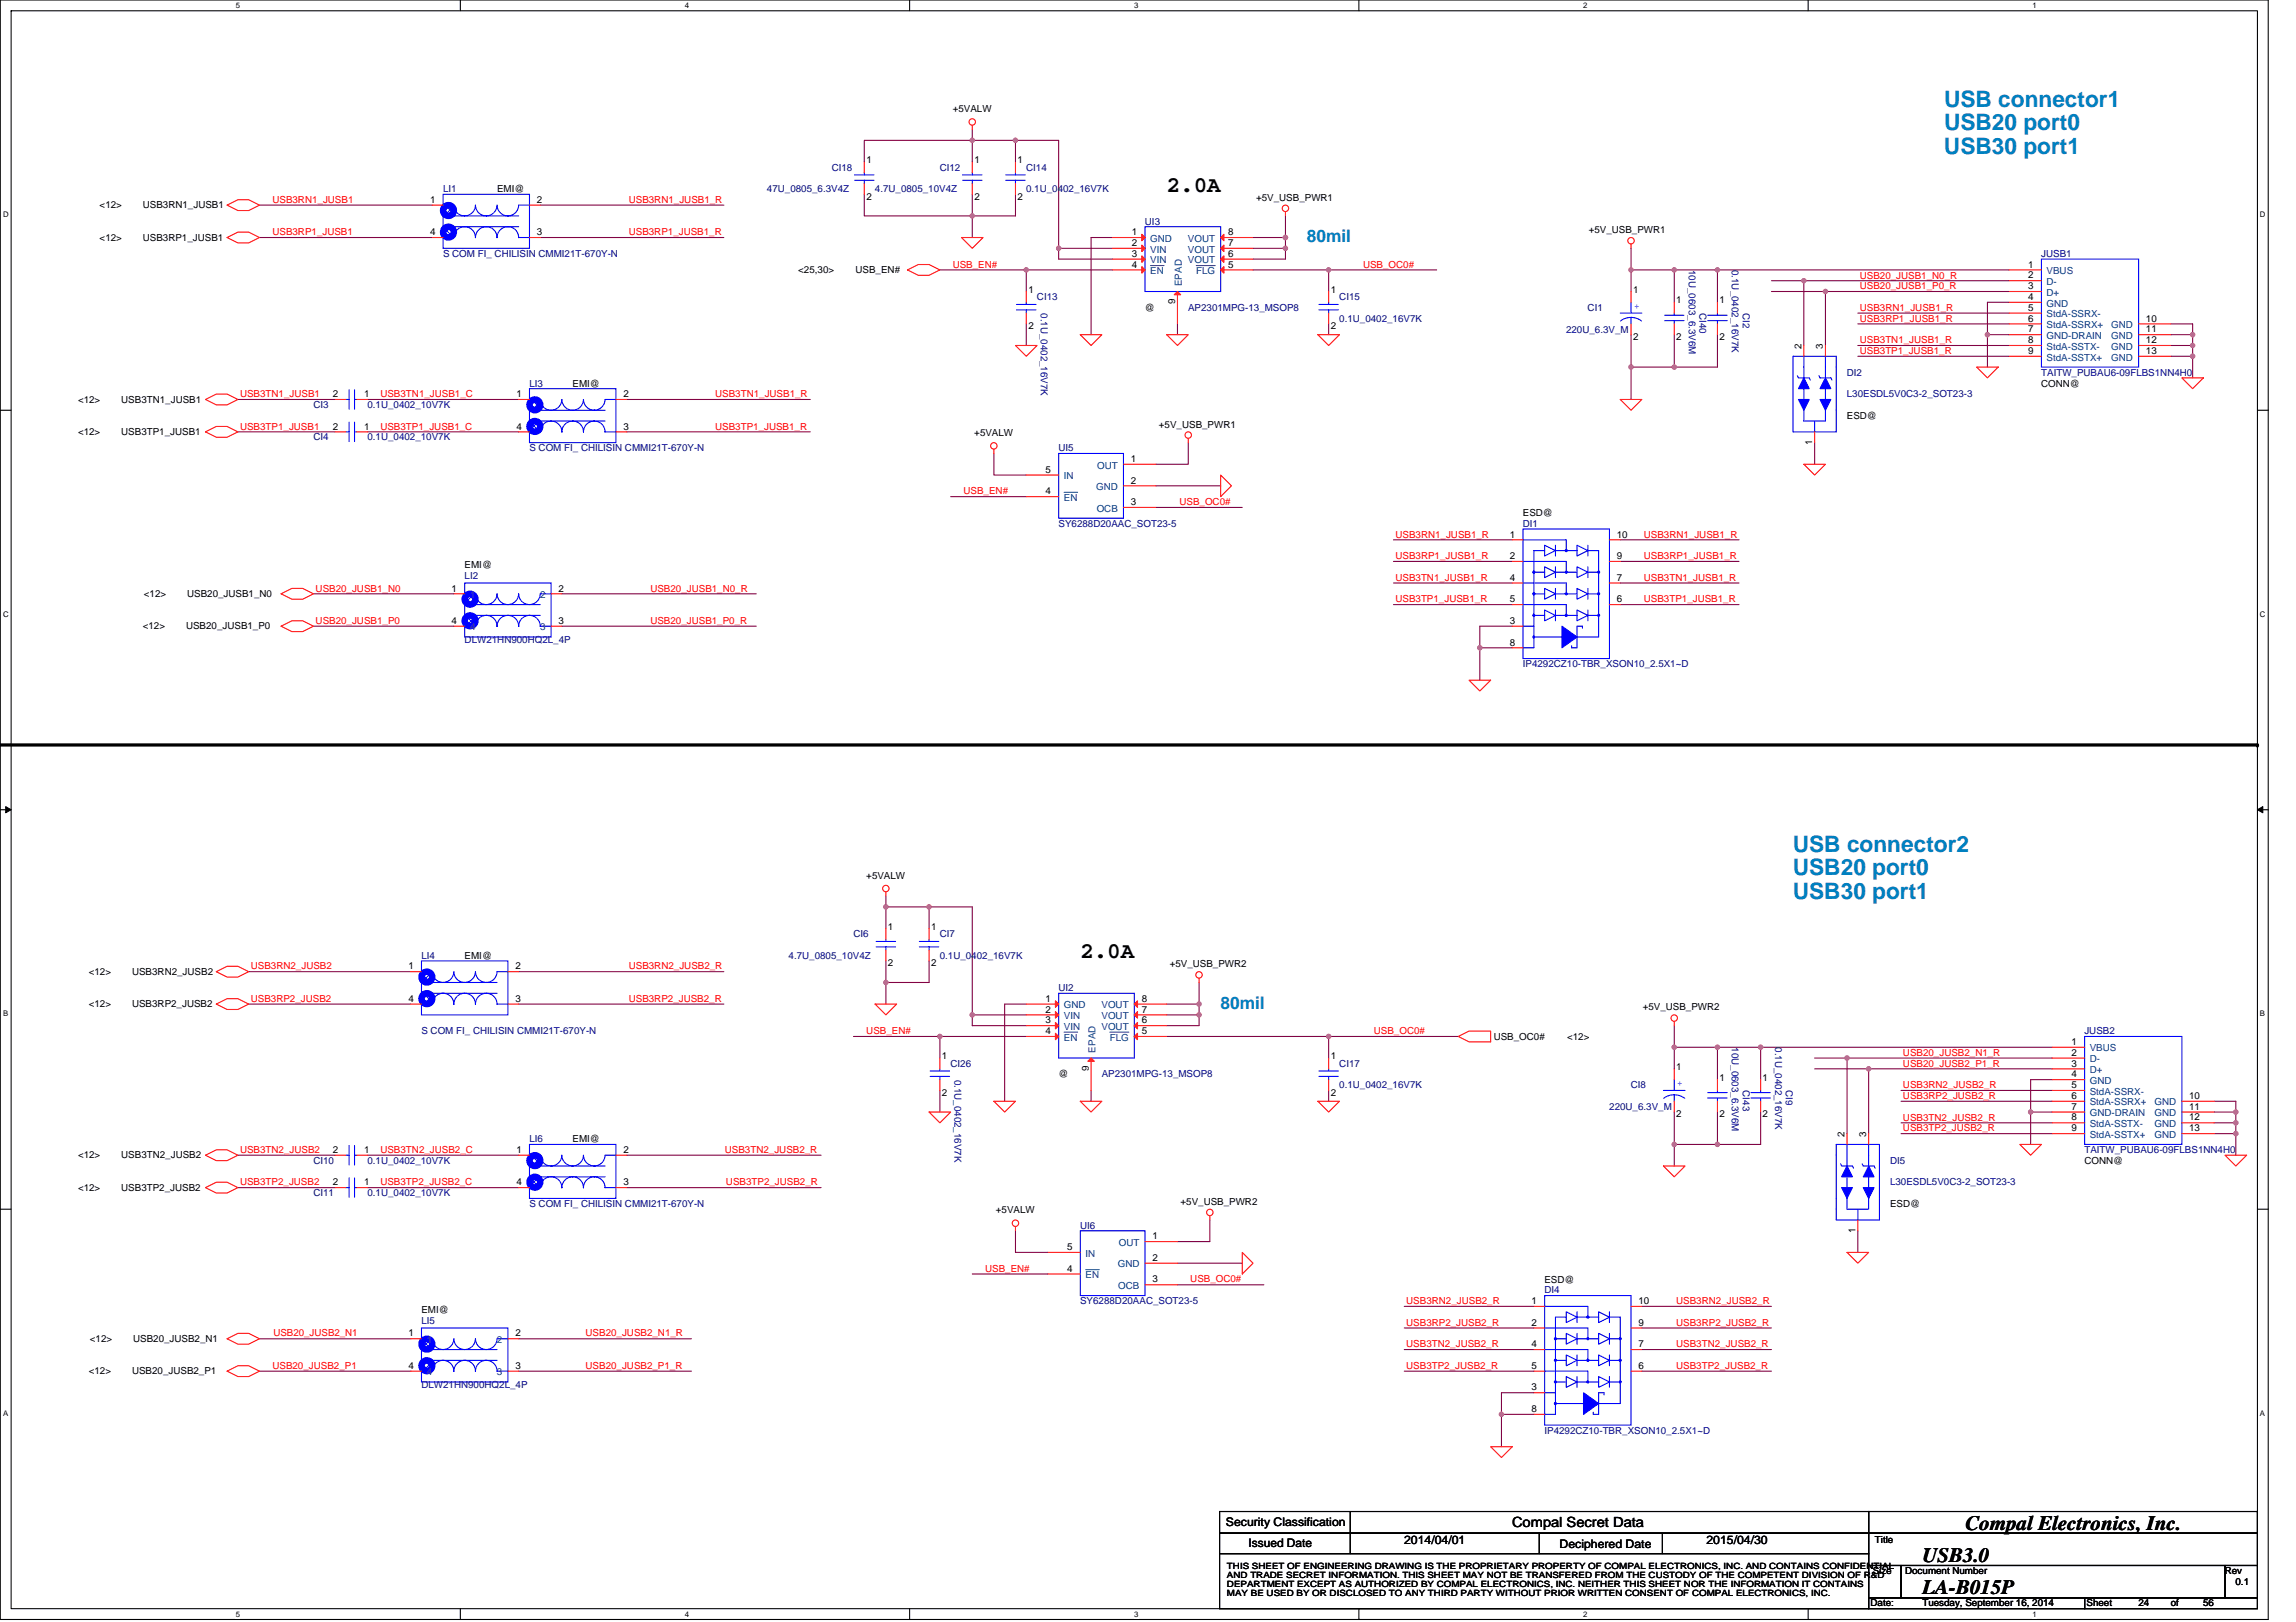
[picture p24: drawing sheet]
<svg xmlns="http://www.w3.org/2000/svg" width="297mm" height="210mm" viewBox="0 0 297 210" stroke-linecap="round" stroke-linejoin="round" font-family="sans-serif">
<defs><g id="words">
<g font-size="2.9" fill="#0080c0">
<text x="251.5" y="13.8">USB connector1</text>
<text x="251.5" y="16.9">USB20 port0</text>
<text x="251.5" y="19.9">USB30 port1</text>
<text x="231.9" y="110.2">USB connector2</text>
<text x="231.9" y="113.3">USB20 port0</text>
<text x="231.9" y="116.3">USB30 port1</text>
</g>
<g font-size="2.9">
<text x="150.9" y="24.8">2.0A</text>
<text x="139.7" y="124">2.0A</text>
</g>
<g font-size="2.7">
<text x="254.3" y="197.9">Compal Electronics, Inc.</text>
<text x="248.7" y="202.1">USB3.0</text>
<text x="248.7" y="206.3">LA-B015P</text>
</g>
<g font-size="2.2" fill="#0080c0">
<text x="169.1" y="31.4">80mil</text>
<text x="157.9" y="130.5">80mil</text>
</g>
<text font-size="1.8" x="195.6" y="197.6">Compal Secret Data</text>
<g font-size="1.5">
<text x="158.6" y="197.5">Security Classification</text>
<text x="161.5" y="200.2">Issued Date</text>
<text x="181.6" y="199.8">2014/04/01</text>
<text x="201.8" y="200.3">Deciphered Date</text>
<text x="220.8" y="199.8">2015/04/30</text>
</g>
<g font-size="1.3">
<text x="123.3" y="14.5">+5VALW</text>
<text x="112.1" y="21.1">1</text>
<text x="126.1" y="21.1">1</text>
<text x="131.6" y="21.1">1</text>
<text x="12.9" y="27">&lt;12&gt;</text>
<text x="18.5" y="27">USB3RN1_JUSB1</text>
<text x="55.6" y="26.3">1</text>
<text x="64.3" y="24.9">EMI@</text>
<text x="69.5" y="26.3">2</text>
<text x="112.1" y="25.9">2</text>
<text x="126.1" y="25.9">2</text>
<text x="131.6" y="25.9">2</text>
<text x="162.5" y="26">+5V_USB_PWR1</text>
<text x="12.9" y="31.2">&lt;12&gt;</text>
<text x="18.5" y="31.2">USB3RP1_JUSB1</text>
<text x="55.6" y="30.4">4</text>
<text x="69.5" y="30.4">3</text>
<text x="103.3" y="35.4">&lt;25,30&gt;</text>
<text x="110.7" y="35.4">USB_EN#</text>
<text x="146.4" y="33.2">3</text>
<text x="146.4" y="30.4">1</text>
<text x="146.4" y="31.8">2</text>
<text x="146.4" y="34.6">4</text>
<text x="158.9" y="34.6">5</text>
<text x="158.9" y="33.2">6</text>
<text x="158.9" y="31.8">7</text>
<text x="158.9" y="30.4">8</text>
<text x="205.5" y="30.2">+5V_USB_PWR1</text>
<text x="262.4" y="34.6">1</text>
<text x="133" y="37.9">1</text>
<text x="148.1" y="40.2">@</text>
<text x="152" y="39.4" transform="rotate(-90 152 39.4)">9</text>
<text x="172.2" y="37.9">1</text>
<text x="211.3" y="37.9">1</text>
<text x="216.9" y="39.3">1</text>
<text x="222.4" y="39.3">1</text>
<text x="262.4" y="36">2</text>
<text x="262.4" y="37.4">3</text>
<text x="262.4" y="38.8">4</text>
<text x="262.4" y="40.2">5</text>
<text x="262.4" y="41.6">6</text>
<text x="277.6" y="41.6">10</text>
<text x="133" y="42.6">2</text>
<text x="172.2" y="42.6">2</text>
<text x="211.3" y="44">2</text>
<text x="216.9" y="44">2</text>
<text x="222.4" y="44">2</text>
<text x="233.1" y="45.1" transform="rotate(-90 233.1 45.1)">2</text>
<text x="235.8" y="45.1" transform="rotate(-90 235.8 45.1)">3</text>
<text x="262.4" y="43">7</text>
<text x="262.4" y="44.4">8</text>
<text x="262.4" y="45.8">9</text>
<text x="277.6" y="43">11</text>
<text x="277.6" y="44.4">12</text>
<text x="277.6" y="45.8">13</text>
<text x="10.1" y="52.1">&lt;12&gt;</text>
<text x="15.7" y="52.1">USB3TN1_JUSB1</text>
<text x="43.1" y="51.4">2</text>
<text x="47.1" y="51.4">1</text>
<text x="66.8" y="51.4">1</text>
<text x="74.1" y="50">EMI@</text>
<text x="80.6" y="51.4">2</text>
<text x="264.1" y="50">CONN@</text>
<text x="10.1" y="56.3">&lt;12&gt;</text>
<text x="15.7" y="56.3">USB3TP1_JUSB1</text>
<text x="43.1" y="55.6">2</text>
<text x="47.1" y="55.6">1</text>
<text x="66.8" y="55.6">4</text>
<text x="80.6" y="55.6">3</text>
<text x="126" y="56.4">+5VALW</text>
<text x="146.3" y="59.8">1</text>
<text x="149.9" y="55.3">+5V_USB_PWR1</text>
<text x="234.4" y="57.6" transform="rotate(-90 234.4 57.6)">1</text>
<text x="238.9" y="54.2">ESD@</text>
<text x="135.3" y="61.2">5</text>
<text x="135.3" y="64">4</text>
<text x="146.3" y="62.6">2</text>
<text x="146.3" y="65.4">3</text>
<text x="195.3" y="69.6">1</text>
<text x="197" y="66.8">ESD@</text>
<text x="209.2" y="69.6">10</text>
<text x="18.6" y="77.3">&lt;12&gt;</text>
<text x="24.2" y="77.3">USB20_JUSB1_N0</text>
<text x="58.4" y="76.5">1</text>
<text x="60.1" y="73.5">EMI@</text>
<text x="72.3" y="76.5">2</text>
<text x="195.3" y="75.2">4</text>
<text x="195.3" y="77.9">5</text>
<text x="195.3" y="72.4">2</text>
<text x="209.2" y="77.9">6</text>
<text x="209.2" y="75.2">7</text>
<text x="209.2" y="72.4">9</text>
<text x="18.5" y="81.5">&lt;12&gt;</text>
<text x="24.1" y="81.5">USB20_JUSB1_P0</text>
<text x="58.4" y="80.7">4</text>
<text x="72.3" y="80.7">3</text>
<text x="195.3" y="80.7">3</text>
<text x="195.3" y="83.5">8</text>
<text x="112.1" y="113.7">+5VALW</text>
<text x="52.8" y="125.4">1</text>
<text x="60.1" y="124.1">EMI@</text>
<text x="66.7" y="125.4">2</text>
<text x="114.9" y="120.3">1</text>
<text x="114.9" y="125">2</text>
<text x="120.5" y="120.3">1</text>
<text x="120.5" y="125">2</text>
<text x="151.3" y="125.2">+5V_USB_PWR2</text>
<text x="11.5" y="126.2">&lt;12&gt;</text>
<text x="11.5" y="130.3">&lt;12&gt;</text>
<text x="17.1" y="126.2">USB3RN2_JUSB2</text>
<text x="17.1" y="130.3">USB3RP2_JUSB2</text>
<text x="52.8" y="129.6">4</text>
<text x="66.7" y="129.6">3</text>
<text x="135.3" y="129.6">1</text>
<text x="135.3" y="131">2</text>
<text x="147.7" y="131">7</text>
<text x="147.7" y="129.6">8</text>
<text x="212.5" y="130.8">+5V_USB_PWR2</text>
<text x="121.9" y="137.1">1</text>
<text x="135.3" y="132.4">3</text>
<text x="135.3" y="133.8">4</text>
<text x="147.7" y="133.8">5</text>
<text x="147.7" y="132.4">6</text>
<text x="172.2" y="137.1">1</text>
<text x="193.2" y="134.5">USB_OC0#</text>
<text x="202.7" y="134.5">&lt;12&gt;</text>
<text x="268" y="135.2">1</text>
<text x="268" y="136.6">2</text>
<text x="121.9" y="141.8">2</text>
<text x="136.9" y="139.4">@</text>
<text x="140.8" y="138.6" transform="rotate(-90 140.8 138.6)">9</text>
<text x="172.2" y="141.8">2</text>
<text x="216.9" y="138.4">1</text>
<text x="222.4" y="139.8">1</text>
<text x="228" y="139.8">1</text>
<text x="268" y="138">3</text>
<text x="268" y="139.4">4</text>
<text x="268" y="140.8">5</text>
<text x="268" y="142.2">6</text>
<text x="268" y="143.6">7</text>
<text x="283.2" y="142.2">10</text>
<text x="283.2" y="143.6">11</text>
<text x="10.1" y="149.9">&lt;12&gt;</text>
<text x="15.7" y="149.9">USB3TN2_JUSB2</text>
<text x="43.1" y="149.2">2</text>
<text x="47.1" y="149.2">1</text>
<text x="66.8" y="149.2">1</text>
<text x="74.1" y="147.8">EMI@</text>
<text x="80.6" y="149.2">2</text>
<text x="216.9" y="144.6">2</text>
<text x="222.4" y="144.6">2</text>
<text x="228" y="144.6">2</text>
<text x="238.6" y="147.1" transform="rotate(-90 238.6 147.1)">2</text>
<text x="241.4" y="147.1" transform="rotate(-90 241.4 147.1)">3</text>
<text x="268" y="145">8</text>
<text x="268" y="146.4">9</text>
<text x="283.2" y="145">12</text>
<text x="283.2" y="146.4">13</text>
<text x="10.1" y="154.1">&lt;12&gt;</text>
<text x="15.7" y="154.1">USB3TP2_JUSB2</text>
<text x="43.1" y="153.4">2</text>
<text x="47.1" y="153.4">1</text>
<text x="66.8" y="153.4">4</text>
<text x="80.6" y="153.4">3</text>
<text x="152.7" y="155.9">+5V_USB_PWR2</text>
<text x="269.7" y="150.6">CONN@</text>
<text x="128.8" y="157">+5VALW</text>
<text x="138.1" y="161.8">5</text>
<text x="149.1" y="160.4">1</text>
<text x="240" y="159.5" transform="rotate(-90 240 159.5)">1</text>
<text x="244.5" y="156.2">ESD@</text>
<text x="138.1" y="164.6">4</text>
<text x="149.1" y="163.2">2</text>
<text x="149.1" y="166">3</text>
<text x="199.8" y="166">ESD@</text>
<text x="11.6" y="173.7">&lt;12&gt;</text>
<text x="17.2" y="173.7">USB20_JUSB2_N1</text>
<text x="52.8" y="172.9">1</text>
<text x="54.5" y="169.9">EMI@</text>
<text x="66.7" y="172.9">2</text>
<text x="198.1" y="168.8">1</text>
<text x="198.1" y="171.5">2</text>
<text x="212" y="168.8">10</text>
<text x="212" y="171.5">9</text>
<text x="11.5" y="177.8">&lt;12&gt;</text>
<text x="17.1" y="177.8">USB20_JUSB2_P1</text>
<text x="52.8" y="177.1">4</text>
<text x="66.7" y="177.1">3</text>
<text x="198.1" y="174.3">4</text>
<text x="198.1" y="177.1">5</text>
<text x="198.1" y="179.9">3</text>
<text x="212" y="177.1">6</text>
<text x="212" y="174.3">7</text>
<text x="198.1" y="182.7">8</text>
<text x="242.3" y="203.7">Size</text>
<text x="242.6" y="199.6">Title</text>
<text x="246.5" y="203.7">Document Number</text>
<text x="287.8" y="203.7">Rev</text>
<text x="242" y="207.9">Date:</text>
<text x="248.7" y="207.9">Tuesday, September 16, 2014</text>
<text x="269.9" y="207.9">Sheet</text>
<text x="276.6" y="207.9">24</text>
<text x="280.8" y="207.9">of</text>
<text x="285" y="207.9">56</text>
<text x="289.2" y="205.1">0.1</text>
</g>
<g font-size="1.3" fill="#000080">
<text x="107.6" y="22.1">CI18</text>
<text x="121.6" y="22.1">CI12</text>
<text x="132.8" y="22.1">CI14</text>
<text x="57.3" y="24.9">LI1</text>
<text x="99.2" y="24.9">47U_0805_6.3V4Z</text>
<text x="113.2" y="24.9">4.7U_0805_10V4Z</text>
<text x="132.8" y="24.9">0.1U_0402_16V7K</text>
<text x="148.1" y="29.1">UI3</text>
<text x="57.3" y="33.3">S COM FI_ CHILISIN CMMI21T-670Y-N</text>
<text x="218.5" y="34.9" transform="rotate(90 218.5 34.9)">10U_0603_6.3V6M</text>
<text x="224.1" y="34.9" transform="rotate(90 224.1 34.9)">0.1U_0402_16V7K</text>
<text x="264.1" y="33.3">JUSB1</text>
<text x="134.2" y="38.8">CI13</text>
<text x="134.7" y="40.5" transform="rotate(90 134.7 40.5)">0.1U_0402_16V7K</text>
<text x="153.7" y="40.2">AP2301MPG-13_MSOP8</text>
<text x="173.3" y="38.8">CI15</text>
<text x="173.3" y="41.6">0.1U_0402_16V7K</text>
<text x="205.4" y="40.2">CI1</text>
<text x="219.9" y="40.5" transform="rotate(90 219.9 40.5)">CI40</text>
<text x="225.5" y="40.5" transform="rotate(90 225.5 40.5)">CI2</text>
<text x="202.6" y="43">220U_6.3V_M</text>
<text x="40.6" y="52.8">CI3</text>
<text x="47.5" y="52.8">0.1U_0402_10V7K</text>
<text x="68.5" y="50">LI3</text>
<text x="238.9" y="48.6">DI2</text>
<text x="238.9" y="51.4">L30ESDL5V0C3-2_SOT23-3</text>
<text x="264.1" y="48.6">TAITW_PUBAU6-09FLBS1NN4H0</text>
<text x="40.6" y="57">CI4</text>
<text x="47.5" y="57">0.1U_0402_10V7K</text>
<text x="68.5" y="58.4">S COM FI_ CHILISIN CMMI21T-670Y-N</text>
<text x="136.9" y="58.4">UI5</text>
<text x="136.9" y="68.2">SY6288D20AAC_SOT23-5</text>
<text x="197" y="68.2">DI1</text>
<text x="60.1" y="74.9">LI2</text>
<text x="60.1" y="83.3">DLW21HN900HQ2L_4P</text>
<text x="197" y="86.3">IP4292CZ10-TBR_XSON10_2.5X1~D</text>
<text x="54.5" y="124.1">LI4</text>
<text x="102" y="124.1">4.7U_0805_10V4Z</text>
<text x="110.4" y="121.3">CI6</text>
<text x="121.6" y="121.3">CI7</text>
<text x="121.6" y="124.1">0.1U_0402_16V7K</text>
<text x="136.9" y="128.3">UI2</text>
<text x="54.5" y="133.8">S COM FI_ CHILISIN CMMI21T-670Y-N</text>
<text x="224.1" y="135.5" transform="rotate(90 224.1 135.5)">10U_0603_6.3V6M</text>
<text x="229.7" y="135.5" transform="rotate(90 229.7 135.5)">0.1U_0402_16V7K</text>
<text x="269.7" y="133.8">JUSB2</text>
<text x="123" y="138">CI26</text>
<text x="123.5" y="139.7" transform="rotate(90 123.5 139.7)">0.1U_0402_16V7K</text>
<text x="142.5" y="139.4">AP2301MPG-13_MSOP8</text>
<text x="173.3" y="138">CI17</text>
<text x="173.3" y="140.8">0.1U_0402_16V7K</text>
<text x="208.2" y="143.6">220U_6.3V_M</text>
<text x="211" y="140.8">CI8</text>
<text x="225.5" y="141.1" transform="rotate(90 225.5 141.1)">CI43</text>
<text x="231.1" y="141.1" transform="rotate(90 231.1 141.1)">CI9</text>
<text x="68.5" y="147.8">LI6</text>
<text x="269.7" y="149.2">TAITW_PUBAU6-09FLBS1NN4H0</text>
<text x="40.6" y="154.8">CI11</text>
<text x="40.6" y="150.6">CI10</text>
<text x="47.5" y="154.8">0.1U_0402_10V7K</text>
<text x="47.5" y="150.6">0.1U_0402_10V7K</text>
<text x="244.5" y="150.6">DI5</text>
<text x="244.5" y="153.4">L30ESDL5V0C3-2_SOT23-3</text>
<text x="68.5" y="156.2">S COM FI_ CHILISIN CMMI21T-670Y-N</text>
<text x="139.7" y="159">UI6</text>
<text x="199.8" y="167.4">DI4</text>
<text x="54.5" y="171.3">LI5</text>
<text x="139.7" y="168.8">SY6288D20AAC_SOT23-5</text>
<text x="54.5" y="179.7">DLW21HN900HQ2L_4P</text>
<text x="199.8" y="185.5">IP4292CZ10-TBR_XSON10_2.5X1~D</text>
</g>
<g font-size="1.3" fill="#f00">
<text x="35.2" y="26.3">USB3RN1_JUSB1</text>
<text x="81.3" y="26.3">USB3RN1_JUSB1_R</text>
<text x="35.2" y="30.5">USB3RP1_JUSB1</text>
<text x="81.3" y="30.5">USB3RP1_JUSB1_R</text>
<text x="123.3" y="34.6">USB_EN#</text>
<text x="176.3" y="34.6">USB_OC0#</text>
<text x="240.6" y="37.4">USB20_JUSB1_P0_R</text>
<text x="240.6" y="36">USB20_JUSB1_N0_R</text>
<text x="240.6" y="40.2">USB3RN1_JUSB1_R</text>
<text x="240.6" y="41.6">USB3RP1_JUSB1_R</text>
<text x="240.6" y="44.4">USB3TN1_JUSB1_R</text>
<text x="240.6" y="45.8">USB3TP1_JUSB1_R</text>
<text x="31.1" y="51.4">USB3TN1_JUSB1</text>
<text x="49.2" y="51.4">USB3TN1_JUSB1_C</text>
<text x="92.5" y="51.4">USB3TN1_JUSB1_R</text>
<text x="31.1" y="55.6">USB3TP1_JUSB1</text>
<text x="49.2" y="55.6">USB3TP1_JUSB1_C</text>
<text x="92.5" y="55.6">USB3TP1_JUSB1_R</text>
<text x="124.7" y="64">USB_EN#</text>
<text x="152.6" y="65.4">USB_OC0#</text>
<text x="180.5" y="69.6">USB3RN1_JUSB1_R</text>
<text x="212.7" y="69.6">USB3RN1_JUSB1_R</text>
<text x="40.8" y="76.6">USB20_JUSB1_N0</text>
<text x="84.1" y="76.6">USB20_JUSB1_N0_R</text>
<text x="180.5" y="75.2">USB3TN1_JUSB1_R</text>
<text x="180.5" y="78">USB3TP1_JUSB1_R</text>
<text x="180.5" y="72.4">USB3RP1_JUSB1_R</text>
<text x="212.7" y="78">USB3TP1_JUSB1_R</text>
<text x="212.7" y="72.4">USB3RP1_JUSB1_R</text>
<text x="212.7" y="75.2">USB3TN1_JUSB1_R</text>
<text x="40.8" y="80.7">USB20_JUSB1_P0</text>
<text x="84.1" y="80.7">USB20_JUSB1_P0_R</text>
<text x="32.4" y="125.5">USB3RN2_JUSB2</text>
<text x="81.3" y="125.5">USB3RN2_JUSB2_R</text>
<text x="32.4" y="129.6">USB3RP2_JUSB2</text>
<text x="81.3" y="129.6">USB3RP2_JUSB2_R</text>
<text x="112.1" y="133.8">USB_EN#</text>
<text x="177.7" y="133.8">USB_OC0#</text>
<text x="246.2" y="136.6">USB20_JUSB2_N1_R</text>
<text x="246.2" y="142.2">USB3RP2_JUSB2_R</text>
<text x="246.2" y="140.8">USB3RN2_JUSB2_R</text>
<text x="246.2" y="138">USB20_JUSB2_P1_R</text>
<text x="31.1" y="149.2">USB3TN2_JUSB2</text>
<text x="49.2" y="149.2">USB3TN2_JUSB2_C</text>
<text x="93.8" y="149.2">USB3TN2_JUSB2_R</text>
<text x="246.2" y="145">USB3TN2_JUSB2_R</text>
<text x="246.2" y="146.4">USB3TP2_JUSB2_R</text>
<text x="31.1" y="153.4">USB3TP2_JUSB2</text>
<text x="49.2" y="153.4">USB3TP2_JUSB2_C</text>
<text x="93.9" y="153.4">USB3TP2_JUSB2_R</text>
<text x="127.4" y="164.6">USB_EN#</text>
<text x="154" y="166">USB_OC0#</text>
<text x="35.4" y="172.9">USB20_JUSB2_N1</text>
<text x="75.8" y="172.9">USB20_JUSB2_N1_R</text>
<text x="181.9" y="171.6">USB3RP2_JUSB2_R</text>
<text x="181.9" y="168.8">USB3RN2_JUSB2_R</text>
<text x="216.9" y="171.6">USB3RP2_JUSB2_R</text>
<text x="216.9" y="168.8">USB3RN2_JUSB2_R</text>
<text x="35.2" y="177.1">USB20_JUSB2_P1</text>
<text x="75.8" y="177.1">USB20_JUSB2_P1_R</text>
<text x="181.9" y="177.1">USB3TP2_JUSB2_R</text>
<text x="181.9" y="174.3">USB3TN2_JUSB2_R</text>
<text x="216.9" y="177.1">USB3TP2_JUSB2_R</text>
<text x="216.9" y="174.3">USB3TN2_JUSB2_R</text>
</g>
<g font-size="1.3" fill="#004080">
<text x="148.8" y="34.1">VIN</text>
<text x="148.8" y="31.3">GND</text>
<text x="148.8" y="35.5">EN</text>
<text x="148.8" y="32.7">VIN</text>
<text x="153.7" y="34.1">VOUT</text>
<text x="153.7" y="32.7">VOUT</text>
<text x="153.7" y="31.3">VOUT</text>
<text x="154.7" y="35.5">FLG</text>
<text x="264.8" y="35.5">VBUS</text>
<text x="152.9" y="37" transform="rotate(-90 152.9 37)">EPAD</text>
<text x="264.8" y="36.9">D-</text>
<text x="264.8" y="38.3">D+</text>
<text x="264.8" y="39.7">GND</text>
<text x="264.8" y="41.1">StdA-SSRX-</text>
<text x="264.8" y="42.5">StdA-SSRX+</text>
<text x="264.8" y="43.9">GND-DRAIN</text>
<text x="264.8" y="45.3">StdA-SSTX-</text>
<text x="264.8" y="46.7">StdA-SSTX+</text>
<text x="273.1" y="42.5">GND</text>
<text x="273.1" y="43.9">GND</text>
<text x="273.1" y="45.3">GND</text>
<text x="273.1" y="46.7">GND</text>
<text x="137.6" y="62">IN</text>
<text x="137.6" y="64.8">EN</text>
<text x="141.8" y="63.4">GND</text>
<text x="142" y="60.6">OUT</text>
<text x="141.9" y="66.2">OCB</text>
<text x="60.8" y="77.4">1</text>
<text x="69.9" y="77.4">2</text>
<text x="60.8" y="81.6">4</text>
<text x="69.9" y="81.6">3</text>
<text x="137.6" y="130.5">GND</text>
<text x="137.6" y="131.9">VIN</text>
<text x="142.5" y="131.9">VOUT</text>
<text x="142.5" y="130.5">VOUT</text>
<text x="137.6" y="133.3">VIN</text>
<text x="137.6" y="134.7">EN</text>
<text x="141.7" y="136.2" transform="rotate(-90 141.7 136.2)">EPAD</text>
<text x="142.5" y="133.3">VOUT</text>
<text x="143.6" y="134.7">FLG</text>
<text x="270.4" y="136.1">VBUS</text>
<text x="270.4" y="137.5">D-</text>
<text x="270.4" y="138.9">D+</text>
<text x="270.4" y="140.3">GND</text>
<text x="270.4" y="141.7">StdA-SSRX-</text>
<text x="270.4" y="143.1">StdA-SSRX+</text>
<text x="278.7" y="143.1">GND</text>
<text x="270.4" y="144.5">GND-DRAIN</text>
<text x="270.4" y="145.9">StdA-SSTX-</text>
<text x="270.4" y="147.2">StdA-SSTX+</text>
<text x="278.7" y="144.5">GND</text>
<text x="278.7" y="145.9">GND</text>
<text x="278.7" y="147.2">GND</text>
<text x="144.7" y="161.2">OUT</text>
<text x="140.4" y="162.6">IN</text>
<text x="140.4" y="165.4">EN</text>
<text x="144.6" y="164">GND</text>
<text x="144.7" y="166.8">OCB</text>
<text x="55.2" y="173.8">1</text>
<text x="64.3" y="173.8">2</text>
<text x="55.2" y="178">4</text>
<text x="64.3" y="178">3</text>
</g>
<g font-size="1.3" fill="#00f">
<text x="211.4" y="40">+</text>
<text x="217" y="140.6">+</text>
</g>
<g font-size="1.1">
<text x="158.7" y="203">THIS SHEET OF ENGINEERING DRAWING IS THE PROPRIETARY PROPERTY OF COMPAL ELECTRONICS, INC. AND CONTAINS CONFIDENTIAL</text>
<text x="158.7" y="204.2">AND TRADE SECRET INFORMATION. THIS SHEET MAY NOT BE TRANSFERED FROM THE CUSTODY OF THE COMPETENT DIVISION OF R&amp;D</text>
<text x="158.7" y="205.3">DEPARTMENT EXCEPT AS AUTHORIZED BY COMPAL ELECTRONICS, INC. NEITHER THIS SHEET NOR THE INFORMATION IT CONTAINS</text>
<text x="158.7" y="206.5">MAY BE USED BY OR DISCLOSED TO ANY THIRD PARTY WITHOUT PRIOR WRITTEN CONSENT OF COMPAL ELECTRONICS, INC.</text>
</g>
<g font-size="1">
<text x="30.5" y="1">5</text>
<text x="88.6" y="1">4</text>
<text x="146.7" y="1">3</text>
<text x="204.8" y="1">2</text>
<text x="263" y="1">1</text>
<text x=".4" y="28.1">D</text>
<text x="292.4" y="28.1">D</text>
<text x=".4" y="79.8">C</text>
<text x="292.4" y="79.8">C</text>
<text x=".4" y="131.5">B</text>
<text x="292.4" y="131.5">B</text>
<text x=".4" y="183.2">A</text>
<text x="292.4" y="183.2">A</text>
<text x="30.5" y="209.2">5</text>
<text x="88.6" y="209.2">4</text>
<text x="146.7" y="209.2">3</text>
<text x="204.8" y="209.2">2</text>
<text x="263" y="209.2">1</text>
</g>
</g></defs>
<path d="M0 0h293.4v209.6h-293.4zM1.4 1.4h290.6v206.8h-290.6z" fill="none" stroke="#000" stroke-width=".14"/>
<g fill="#fff">
<path d="M30.5 .1h.6v1.2h-.6z"/>
<path d="M30.5 208.3h.6v1.1h-.6z"/>
</g>
<path d="M59.6 0v1.4M59.6 208.2v1.4" fill="none" stroke="#000" stroke-width=".14"/>
<g fill="#fff">
<path d="M88.6 .1h.6v1.2h-.6z"/>
<path d="M88.6 208.3h.6v1.1h-.6z"/>
</g>
<path d="M117.7 0v1.4M117.7 208.2v1.4" fill="none" stroke="#000" stroke-width=".14"/>
<g fill="#fff">
<path d="M146.7 .1h.6v1.2h-.6z"/>
<path d="M146.7 208.3h.6v1.1h-.6z"/>
</g>
<path d="M175.8 0v1.4M175.8 208.2v1.4" fill="none" stroke="#000" stroke-width=".14"/>
<g fill="#fff">
<path d="M204.9 .1h.5v1.2h-.5z"/>
<path d="M204.9 208.3h.5v1.1h-.5z"/>
</g>
<path d="M233.9 0v1.4M233.9 208.2v1.4" fill="none" stroke="#000" stroke-width=".14"/>
<g fill="#fff">
<path d="M263 .1h.5v1.2h-.5z"/>
<path d="M263 208.3h.5v1.1h-.5z"/>
<path d="M.4 27.2h.7v1.2h-.7z"/>
<path d="M292.4 27.2h.7v1.2h-.7z"/>
<path d="M.4 78.9h.7v1.2h-.7z"/>
<path d="M292.4 78.9h.7v1.2h-.7z"/>
</g>
<path d="M0 53.1h1.4M292 53.1h1.4" fill="none" stroke="#000" stroke-width=".14"/>
<g fill="#fff">
<path d="M.4 130.6h.7v1.2h-.7z"/>
<path d="M292.4 130.6h.7v1.2h-.7z"/>
</g>
<path d="M0 104.8h1.4M292 104.8h1.4" fill="none" stroke="#000" stroke-width=".14"/>
<path d="M.7 104.4l.7 .4-.7 .4zM292 104.8l.7-.4v.8z" fill="#000"/>
<path d="M.7 104.4l.7 .4-.7 .4zM292 104.8l.7-.4v.8z" fill="none" stroke="#000" stroke-width=".13"/>
<g fill="#fff">
<path d="M.4 182.3h.7v1.1h-.7z"/>
<path d="M292.4 182.3h.7v1.1h-.7z"/>
</g>
<path d="M0 156.5h1.4M292 156.5h1.4" fill="none" stroke="#000" stroke-width=".14"/>
<path d="M0 96.4h292" fill="none" stroke="#000" stroke-width=".42"/>
<circle cx="292" cy="96.4" r=".21" fill="#000"/>
<path d="M125.8 18.2v2.8M191.5 83.8v4.2M191.5 81h4.1" fill="none" stroke="#800040" stroke-width=".14"/>
<circle cx="125.8" cy="18.2" r=".28" fill="#f0f"/>
<circle cx="125.8" cy="18.2" r=".28" fill="none" stroke="#f0f" stroke-width=".14"/>
<path d="M137 18.2v13.9M125.8 27.9v2.8M166.3 32.1v1.4h-4.2M166.3 27.9v2.8h-4.2" fill="none" stroke="#800040" stroke-width=".14"/>
<circle cx="166.3" cy="30.7" r=".28" fill="#f0f"/>
<circle cx="166.3" cy="30.7" r=".28" fill="none" stroke="#f0f" stroke-width=".14"/>
<path d="M162.1 32.1h4.2" fill="none" stroke="#800040" stroke-width=".14"/>
<circle cx="166.3" cy="32.1" r=".28" fill="#f0f"/>
<circle cx="166.3" cy="32.1" r=".28" fill="none" stroke="#f0f" stroke-width=".14"/>
<path d="M132.8 34.9h11.1M137 32.1v1.4" fill="none" stroke="#800040" stroke-width=".14"/>
<circle cx="132.8" cy="34.9" r=".28" fill="#f0f"/>
<circle cx="132.8" cy="34.9" r=".28" fill="none" stroke="#f0f" stroke-width=".14"/>
<path d="M185.9 34.9h-14v2.8M171.9 41.9v1.4" fill="none" stroke="#800040" stroke-width=".14"/>
<circle cx="171.9" cy="34.9" r=".28" fill="#f0f"/>
<circle cx="171.9" cy="34.9" r=".28" fill="none" stroke="#f0f" stroke-width=".14"/>
<path d="M137 32.1h6.9M132.8 41.9v2.8" fill="none" stroke="#800040" stroke-width=".14"/>
<circle cx="137" cy="32.1" r=".28" fill="#f0f"/>
<circle cx="137" cy="32.1" r=".28" fill="none" stroke="#f0f" stroke-width=".14"/>
<path d="M121.6 34.9h11.2v2.8M125.8 25.1v2.8h5.6M137 33.5h6.9M143.9 30.7h-2.7v12.6M152.3 41.9v1.4" fill="none" stroke="#800040" stroke-width=".14"/>
<circle cx="125.8" cy="27.9" r=".28" fill="#f0f"/>
<circle cx="125.8" cy="27.9" r=".28" fill="none" stroke="#f0f" stroke-width=".14"/>
<path d="M131.4 18.2v2.8M131.4 25.1v2.8" fill="none" stroke="#800040" stroke-width=".14"/>
<circle cx="131.4" cy="18.2" r=".28" fill="#f0f"/>
<circle cx="131.4" cy="18.2" r=".28" fill="none" stroke="#f0f" stroke-width=".14"/>
<path d="M125.8 16.8v1.4h11.2M33.6 30.7h22.3M33.6 26.5h22.3M191.5 83.8h4.1M32.2 129.9h20.9M32.2 125.7h20.9M67.1 129.9h26.5M67.1 125.7h26.5" fill="none" stroke="#800040" stroke-width=".14"/>
<circle cx="191.4" cy="83.8" r=".28" fill="#f0f"/>
<circle cx="191.4" cy="83.8" r=".28" fill="none" stroke="#f0f" stroke-width=".14"/>
<path d="M191.5 81v2.8M121.6 134.1h11.2" fill="none" stroke="#800040" stroke-width=".14"/>
<circle cx="121.6" cy="134.1" r=".28" fill="#f0f"/>
<circle cx="121.6" cy="134.1" r=".28" fill="none" stroke="#f0f" stroke-width=".14"/>
<path d="M114.6 117.4v2.8M110.4 134.1h11.2v2.8M121.6 141.1v2.8" fill="none" stroke="#800040" stroke-width=".14"/>
<circle cx="114.6" cy="117.4" r=".28" fill="#f0f"/>
<circle cx="114.6" cy="117.4" r=".28" fill="none" stroke="#f0f" stroke-width=".14"/>
<path d="M125.8 117.4v13.9M114.6 127.1v2.8M155.1 131.3v1.4" fill="none" stroke="#800040" stroke-width=".14"/>
<circle cx="155.1" cy="131.3" r=".28" fill="#f0f"/>
<circle cx="155.1" cy="131.3" r=".28" fill="none" stroke="#f0f" stroke-width=".14"/>
<path d="M125.8 131.3v1.4M150.9 131.3h4.2M150.9 132.7h4.2M155.1 127.1v2.8h-4.2M171.9 134.1h16.8" fill="none" stroke="#800040" stroke-width=".14"/>
<circle cx="171.9" cy="134.1" r=".28" fill="#f0f"/>
<circle cx="171.9" cy="134.1" r=".28" fill="none" stroke="#f0f" stroke-width=".14"/>
<path d="M125.8 131.3h7M171.9 134.1v2.8M171.9 141.1v1.4" fill="none" stroke="#800040" stroke-width=".14"/>
<circle cx="125.8" cy="131.3" r=".28" fill="#f0f"/>
<circle cx="125.8" cy="131.3" r=".28" fill="none" stroke="#f0f" stroke-width=".14"/>
<path d="M120.2 124.3v2.8h-5.6M125.8 132.7h7M132.8 129.9h-2.8v12.6M141.2 141.1v1.4" fill="none" stroke="#800040" stroke-width=".14"/>
<circle cx="114.6" cy="127.1" r=".28" fill="#f0f"/>
<circle cx="114.6" cy="127.1" r=".28" fill="none" stroke="#f0f" stroke-width=".14"/>
<path d="M114.6 117.4h5.6v2.8M114.6 124.3v2.8" fill="none" stroke="#800040" stroke-width=".14"/>
<circle cx="120.2" cy="117.4" r=".28" fill="#f0f"/>
<circle cx="120.2" cy="117.4" r=".28" fill="none" stroke="#f0f" stroke-width=".14"/>
<path d="M114.6 116v1.4M120.2 117.4h5.6M155.1 129.9v1.4" fill="none" stroke="#800040" stroke-width=".14"/>
<circle cx="155.1" cy="129.9" r=".28" fill="#f0f"/>
<circle cx="155.1" cy="129.9" r=".28" fill="none" stroke="#f0f" stroke-width=".14"/>
<path d="M194.2 183v4.2M194.2 180.2v2.8h4.2" fill="none" stroke="#800040" stroke-width=".14"/>
<circle cx="194.2" cy="183" r=".28" fill="#f0f"/>
<circle cx="194.2" cy="183" r=".28" fill="none" stroke="#f0f" stroke-width=".14"/>
<path d="M166.3 30.7v1.4M194.2 180.2h4.2" fill="none" stroke="#800040" stroke-width=".14"/>
<circle cx="166.3" cy="30.7" r=".28" fill="#f0f"/>
<circle cx="166.3" cy="30.7" r=".28" fill="none" stroke="#f0f" stroke-width=".14"/>
<g fill="none" stroke="#800040" stroke-width=".14">
<path d="M125.8 18.2h-14v2.8M69.9 30.7h23.7M69.9 26.5h23.7M111.8 25.1v2.8h14M162.1 34.9h9.8M229.2 37.7h7M229.2 36.3h4.2v8.4M236.2 37.7h23.7M236.2 37.7v7M30.8 51.7h12.6M30.8 55.9h12.6M47.5 51.7h19.6"/>
<path d="M47.5 55.9h19.6M81.1 55.9h23.7M81.1 51.7h23.7M234.8 57.3v2.8M40.6 76.8h18.1M72.7 76.8h25.1M180.3 75.4h15.3M180.3 78.2h15.3M180.3 69.9h15.3M180.3 72.7h15.3M209.6 78.2h15.4M209.6 72.7h15.4"/>
<path d="M209.6 69.9h15.4M209.6 75.4h15.4M40.6 81h18.1M72.7 81h25.1M150.9 134.1h21M30.8 149.5h12.6M30.8 153.7h12.6M47.5 149.5h19.6M47.5 153.7h19.6M81.1 153.7h25.1M81.1 149.5h25.1M245.9 142.5h19.6"/>
<path d="M245.9 145.3h19.6M245.9 146.7h19.6M245.9 141.1h19.6M33.6 173.2h19.5M33.6 177.4h19.5M67.1 173.2h22.4M67.1 177.4h22.4M181.7 171.9h16.7M181.7 177.4h16.7M181.7 169.1h16.7M181.7 174.6h16.7M212.4 177.4h16.8"/>
<path d="M212.4 171.9h16.8M212.4 174.6h16.8M212.4 169.1h16.8"/>
</g>
<circle cx="236.2" cy="37.7" r=".28" fill="#f0f"/>
<circle cx="236.2" cy="37.7" r=".28" fill="none" stroke="#f0f" stroke-width=".14"/>
<path d="M233.4 36.3h26.5" fill="none" stroke="#800040" stroke-width=".14"/>
<circle cx="233.4" cy="36.3" r=".28" fill="#f0f"/>
<circle cx="233.4" cy="36.3" r=".28" fill="none" stroke="#f0f" stroke-width=".14"/>
<path d="M222.2 34.9h37.7" fill="none" stroke="#800040" stroke-width=".14"/>
<circle cx="222.2" cy="34.9" r=".28" fill="#f0f"/>
<circle cx="222.2" cy="34.9" r=".28" fill="none" stroke="#f0f" stroke-width=".14"/>
<path d="M211 34.9h5.6v4.2" fill="none" stroke="#800040" stroke-width=".14"/>
<circle cx="211" cy="34.9" r=".28" fill="#f0f"/>
<circle cx="211" cy="34.9" r=".28" fill="none" stroke="#f0f" stroke-width=".14"/>
<path d="M211 34.9v2.8M211 47.5v4.2" fill="none" stroke="#800040" stroke-width=".14"/>
<circle cx="211" cy="47.5" r=".28" fill="#f0f"/>
<circle cx="211" cy="47.5" r=".28" fill="none" stroke="#f0f" stroke-width=".14"/>
<path d="M216.6 34.9h5.6M222.2 43.3v4.2" fill="none" stroke="#800040" stroke-width=".14"/>
<circle cx="216.6" cy="34.9" r=".28" fill="#f0f"/>
<circle cx="216.6" cy="34.9" r=".28" fill="none" stroke="#f0f" stroke-width=".14"/>
<path d="M211 32.1v2.8M222.2 34.9v4.2M216.6 43.3v4.2" fill="none" stroke="#800040" stroke-width=".14"/>
<circle cx="216.6" cy="47.5" r=".28" fill="#f0f"/>
<circle cx="216.6" cy="47.5" r=".28" fill="none" stroke="#f0f" stroke-width=".14"/>
<path d="M259.9 39.1h-2.8v4.2M211 43.3v4.2h11.2M257.1 43.3h2.8M257.1 43.3v4.2" fill="none" stroke="#800040" stroke-width=".14"/>
<circle cx="257.1" cy="43.3" r=".28" fill="#f0f"/>
<circle cx="257.1" cy="43.3" r=".28" fill="none" stroke="#f0f" stroke-width=".14"/>
<path d="M240.4 40.5h19.5M240.4 41.9h19.5M240.4 44.7h19.5M240.4 46.1h19.5M222.2 143.9v4.2" fill="none" stroke="#800040" stroke-width=".14"/>
<circle cx="222.2" cy="148.1" r=".28" fill="#f0f"/>
<circle cx="222.2" cy="148.1" r=".28" fill="none" stroke="#f0f" stroke-width=".14"/>
<path d="M227.8 135.5h37.7M216.6 148.1h5.6" fill="none" stroke="#800040" stroke-width=".14"/>
<circle cx="227.8" cy="135.5" r=".28" fill="#f0f"/>
<circle cx="227.8" cy="135.5" r=".28" fill="none" stroke="#f0f" stroke-width=".14"/>
<path d="M216.6 135.5h5.6v4.2" fill="none" stroke="#800040" stroke-width=".14"/>
<circle cx="216.6" cy="135.5" r=".28" fill="#f0f"/>
<circle cx="216.6" cy="135.5" r=".28" fill="none" stroke="#f0f" stroke-width=".14"/>
<path d="M216.6 135.5v2.8M216.6 143.9v7M222.2 148.1h5.6" fill="none" stroke="#800040" stroke-width=".14"/>
<circle cx="216.6" cy="148.1" r=".28" fill="#f0f"/>
<circle cx="216.6" cy="148.1" r=".28" fill="none" stroke="#f0f" stroke-width=".14"/>
<path d="M222.2 135.5h5.6M227.8 143.9v4.2" fill="none" stroke="#800040" stroke-width=".14"/>
<circle cx="222.2" cy="135.5" r=".28" fill="#f0f"/>
<circle cx="222.2" cy="135.5" r=".28" fill="none" stroke="#f0f" stroke-width=".14"/>
<path d="M216.6 132.7v2.8M227.8 135.5v4.2M234.8 138.3h7M234.8 136.9h4.2v9.8M241.8 138.3h23.7M241.8 138.3v8.4M240.4 159.3v2.8" fill="none" stroke="#800040" stroke-width=".14"/>
<circle cx="241.7" cy="138.3" r=".28" fill="#f0f"/>
<circle cx="241.7" cy="138.3" r=".28" fill="none" stroke="#f0f" stroke-width=".14"/>
<path d="M239 136.9h26.5" fill="none" stroke="#800040" stroke-width=".14"/>
<circle cx="239" cy="136.9" r=".28" fill="#f0f"/>
<circle cx="239" cy="136.9" r=".28" fill="none" stroke="#f0f" stroke-width=".14"/>
<path d="M265.5 139.7h-2.8v4.2h2.8" fill="none" stroke="#800040" stroke-width=".14"/>
<circle cx="262.7" cy="143.9" r=".28" fill="#f0f"/>
<circle cx="262.7" cy="143.9" r=".28" fill="none" stroke="#f0f" stroke-width=".14"/>
<path d="M262.7 143.9v4.2M286.5 145.3h2.8v1.4h-2.8M286.5 143.9h2.8" fill="none" stroke="#800040" stroke-width=".14"/>
<circle cx="289.3" cy="145.3" r=".28" fill="#f0f"/>
<circle cx="289.3" cy="145.3" r=".28" fill="none" stroke="#f0f" stroke-width=".14"/>
<path d="M289.3 142.5v2.8" fill="none" stroke="#800040" stroke-width=".14"/>
<circle cx="289.3" cy="143.9" r=".28" fill="#f0f"/>
<circle cx="289.3" cy="143.9" r=".28" fill="none" stroke="#f0f" stroke-width=".14"/>
<path d="M289.3 146.7v2.8" fill="none" stroke="#800040" stroke-width=".14"/>
<circle cx="289.3" cy="146.7" r=".28" fill="#f0f"/>
<circle cx="289.3" cy="146.7" r=".28" fill="none" stroke="#f0f" stroke-width=".14"/>
<path d="M280.9 44.7h2.8v1.4h-2.8M280.9 43.3h2.8M286.5 142.5h2.8" fill="none" stroke="#800040" stroke-width=".14"/>
<circle cx="283.7" cy="44.7" r=".28" fill="#f0f"/>
<circle cx="283.7" cy="44.7" r=".28" fill="none" stroke="#f0f" stroke-width=".14"/>
<path d="M283.7 41.9v2.8" fill="none" stroke="#800040" stroke-width=".14"/>
<circle cx="283.7" cy="43.3" r=".28" fill="#f0f"/>
<circle cx="283.7" cy="43.3" r=".28" fill="none" stroke="#f0f" stroke-width=".14"/>
<path d="M283.7 46.1v2.8" fill="none" stroke="#800040" stroke-width=".14"/>
<circle cx="283.7" cy="46.1" r=".28" fill="#f0f"/>
<circle cx="283.7" cy="46.1" r=".28" fill="none" stroke="#f0f" stroke-width=".14"/>
<path d="M128.6 58.7v2.8h4.2M153.7 57.3v2.8h-4.2M280.9 41.9h2.8M123 64.3h9.8M149.5 65.7h11.2M149.5 62.9h8.4M131.4 159.3v2.8h4.2M156.5 157.9v2.8h-4.2M125.8 164.9h9.8M152.3 166.3h11.2M152.3 163.5h8.4" fill="none" stroke="#800040" stroke-width=".14"/>
<g fill="none" stroke="#f00" stroke-width=".14">
<path d="M125.8 16.2v.6M29.4 30.7l1.4-.7h1.4l1.4 .7-1.4 .7h-1.4zM29.4 26.5l1.4-.7h1.4l1.4 .7-1.4 .7h-1.4zM117.4 34.9l1.4-.7h1.4l1.4 .7-1.4 .7h-1.4zM124.4 30.7h2.8l-1.4 1.4zM166.3 27.4v.5M211 31.6v.5M211 37.7v1.4M26.6 51.7l1.4-.7h1.4l1.4 .7-1.4 .7h-1.4zM26.6 55.9l1.4-.7h1.4l1.4 .7-1.4 .7h-1.4zM43.4 51.7h1.3M46.1 51.7h1.4"/>
<path d="M128.6 58.1v.6M131.4 44.7h2.8l-1.4 1.4zM139.8 43.3h2.8l-1.4 1.4zM150.9 43.3h2.8l-1.4 1.4zM153.7 56.7v.6M170.5 43.3h2.8l-1.4 1.4zM209.6 51.7h2.8l-1.4 1.4zM211 41.9v1.4M255.7 47.5h2.8l-1.4 1.4zM282.3 48.9h2.8l-1.4 1.4zM36.4 76.8l1.4-.7h1.4l1.4 .7-1.4 .7h-1.4zM157.9 61.5l1.4 1.4-1.4 1.4z"/>
<path d="M233.4 60.1h2.8l-1.4 1.4zM36.4 81l1.4-.7h1.4l1.4 .7-1.4 .7h-1.4zM190.1 88h2.7l-1.3 1.4zM114.6 115.4v.6M28 125.7l1.4-.7h1.4l1.4 .7-1.4 .7h-1.4zM28 129.9l1.4-.7h1.4l1.4 .7-1.4 .7h-1.4zM113.2 129.9h2.8l-1.4 1.4zM155.1 126.6v.5M188.7 134.1l1.4-.7h2.7v1.4h-2.7zM216.6 132.2v.5M26.6 149.5l1.4-.7h1.4l1.4 .7-1.4 .7h-1.4zM26.6 153.7l1.4-.7h1.4l1.4 .7-1.4 .7h-1.4z"/>
<path d="M120.2 143.9h2.8l-1.4 1.4zM128.6 142.5h2.8l-1.4 1.4zM131.4 158.7v.6M139.8 142.5h2.8l-1.4 1.4zM156.5 157.3v.6M170.5 142.5h2.8l-1.4 1.4zM215.2 150.9h2.8l-1.4 1.4zM261.3 148.1h2.8l-1.4 1.4zM287.9 149.5h2.8l-1.4 1.4zM29.4 177.4l1.4-.7h1.4l1.4 .7-1.4 .7h-1.4zM29.4 173.2l1.4-.6h1.4l1.4 .6-1.4 .7h-1.4zM160.7 162.1l1.4 1.4-1.4 1.4z"/>
<path d="M239 162.1h2.8l-1.4 1.4zM192.8 187.2h2.8l-1.4 1.4z"/>
<circle cx="125.8" cy="15.8" r=".42"/>
<circle cx="166.3" cy="27" r=".42"/>
<circle cx="211" cy="31.2" r=".42"/>
<circle cx="128.6" cy="57.7" r=".42"/>
<circle cx="153.7" cy="56.3" r=".42"/>
<circle cx="114.6" cy="115" r=".42"/>
<circle cx="155.1" cy="126.2" r=".42"/>
<circle cx="216.6" cy="131.7" r=".42"/>
<circle cx="131.4" cy="158.3" r=".42"/>
<circle cx="156.5" cy="156.9" r=".42"/>
</g>
<g fill="none" stroke="#000" stroke-width=".14">
<path d="M157.8 195.6h84v2.8h-84zM157.8 198.4h84v2.7h-84zM174.7 195.6v5.5M199.1 198.4v2.7M215.1 198.4v2.7M241.8 195.6h50.2v2.8h-50.2zM241.8 198.4h50.2v4.2h-50.2zM157.8 201.1h84v7.1h-84zM241.8 202.6h4.1v4.2h-4.1zM241.8 206.8h27.9v1.4h-27.9zM245.9 202.6h42v4.2h-42zM269.7 206.8h22.3v1.4h-22.3z"/>
<path d="M287.9 202.6h4.1v4.2h-4.1z"/>
</g>
<g fill="none" stroke="#00f" stroke-width=".14">
<path d="M211 39.1v1.4M44.7 51.7h.5M45.2 50.4v2.6M45.9 50.4v2.6M45.9 51.7h.2M209.6 40.5h2.8M209.6 41.5a2.22 2.22 0 0 1 1.4-.4 2.19 2.19 0 0 1 1.4 .4M211 41.1v.8M54.5 125.7h1.4a1.39 1.39 0 0 0 1.4 1.4 1.41 1.41 0 0 0 1.4-1.4M54.5 129.9l1.4 .1a1.39 1.39 0 0 1 1.4-1.5 1.39 1.39 0 0 1 1.4 1.5v-.1M55.9 127.1h8.4M55.9 128.5h8.4"/>
<path d="M58.7 125.7a1.39 1.39 0 0 0 1.4 1.4 1.42 1.42 0 0 0 1.4-1.4 1.39 1.39 0 0 0 1.4 1.4 1.42 1.42 0 0 0 1.4-1.4h1.4M65.7 129.9l-1.4 .1a1.39 1.39 0 0 0-1.4-1.5 1.39 1.39 0 0 0-1.4 1.5 1.39 1.39 0 0 0-1.4-1.5 1.39 1.39 0 0 0-1.4 1.5v-.1"/>
</g>
<circle cx="55.2" cy="126.4" r=".7" fill="#fff"/>
<circle cx="55.2" cy="126.4" r=".7" fill="#00f"/>
<circle cx="55.2" cy="126.4" r=".7" fill="none" stroke="#00f" stroke-width=".84"/>
<circle cx="55.2" cy="129.2" r=".7" fill="#fff"/>
<circle cx="55.2" cy="129.2" r=".7" fill="#00f"/>
<circle cx="55.2" cy="129.2" r=".7" fill="none" stroke="#00f" stroke-width=".84"/>
<path d="M57.3 26.5h1.4a1.39 1.39 0 0 0 1.4 1.4 1.41 1.41 0 0 0 1.4-1.4 1.4 1.4 0 0 0 1.4 1.4 1.41 1.41 0 0 0 1.4-1.4 1.4 1.4 0 0 0 1.4 1.4 1.42 1.42 0 0 0 1.4-1.4h1.4M57.3 30.7l1.4 .1a1.39 1.39 0 0 1 1.4-1.5 1.39 1.39 0 0 1 1.4 1.5 1.39 1.39 0 0 1 1.4-1.5 1.39 1.39 0 0 1 1.4 1.5 1.39 1.39 0 0 1 1.4-1.5 1.39 1.39 0 0 1 1.4 1.5l1.4-.1M58.7 27.9h8.4M58.7 29.3h8.4M110.6 23.3h2.5M110.6 22.6h2.5M111.8 22.4v.2M111.8 23.3v.5M264.1 33.5h12.6v14h-12.6zM54.5 124.3h11.2v7h-11.2z" fill="none" stroke="#00f" stroke-width=".14"/>
<g fill="none" stroke="#f00" stroke-width=".14">
<path d="M111.8 21v1.4M111.8 23.8v1.3M259.9 34.9h4.2M259.9 36.3h4.2M259.9 37.7h4.2M259.9 39.1h4.2M259.9 40.5h4.2M259.9 41.9h4.2M259.9 43.3h4.2M259.9 44.7h4.2M259.9 46.1h4.2M276.7 41.9h4.2"/>
<path d="M276.7 43.3h4.2M276.7 44.7h4.2M276.7 46.1h4.2M53.1 125.7h1.4M53.1 129.9h1.4M65.7 125.7h1.4M65.7 129.9h1.4"/>
</g>
<circle cx="58" cy="27.2" r=".7" fill="#fff"/>
<circle cx="58" cy="27.2" r=".7" fill="#00f"/>
<circle cx="58" cy="27.2" r=".7" fill="none" stroke="#00f" stroke-width=".84"/>
<circle cx="58" cy="30" r=".7" fill="#fff"/>
<circle cx="58" cy="30" r=".7" fill="#00f"/>
<circle cx="58" cy="30" r=".7" fill="none" stroke="#00f" stroke-width=".84"/>
<path d="M57.3 25.1h11.2v7h-11.2zM44.7 153.7h.5M45.2 152.4v2.5M45.9 152.4v2.5M45.9 153.7h.2M199.8 167.7h11.2v16.7h-11.2zM202.6 172.6l1.4 .6-1.4 .7zM204 172.6v1.3M204 173.2h2.8M208.2 173.2h1.4" fill="none" stroke="#00f" stroke-width=".14"/>
<path d="M55.9 26.5h1.4M55.9 30.7h1.4M68.5 26.5h1.4M68.5 30.7h1.4M43.4 153.7h1.3M46.1 153.7h1.4" fill="none" stroke="#f00" stroke-width=".14"/>
<circle cx="205.4" cy="173.2" r=".14" fill="#00f"/>
<g fill="none" stroke="#00f" stroke-width=".14">
<path d="M201.2 173.2h1.4"/>
<circle cx="205.4" cy="173.2" r=".14"/>
</g>
<circle cx="201.2" cy="173.2" r=".14" fill="#00f"/>
<circle cx="201.2" cy="173.2" r=".14" fill="none" stroke="#00f" stroke-width=".14"/>
<circle cx="201.2" cy="178.8" r=".14" fill="#00f"/>
<circle cx="201.2" cy="178.8" r=".14" fill="none" stroke="#00f" stroke-width=".14"/>
<circle cx="201.2" cy="176" r=".14" fill="#00f"/>
<g fill="none" stroke="#00f" stroke-width=".14">
<path d="M199.8 177.4h5.6"/>
<circle cx="201.2" cy="176" r=".14"/>
</g>
<circle cx="205.4" cy="178.8" r=".14" fill="#00f"/>
<g fill="none" stroke="#00f" stroke-width=".14">
<path d="M199.8 169.1h5.6v1.4M199.8 171.9h5.6v1.3M199.8 174.6h5.6v1.4M201.2 176h1.4M201.2 178.8h1.4M202.6 175.3l1.4 .7-1.4 .7zM202.6 178.1l1.4 .7-1.4 .7zM202.6 169.8l1.4 .7-1.4 .7zM202.6 170.5h-1.4v11.1h5.6M204 175.3v1.4M204 178.1v1.4M204 169.8v1.4"/>
<path d="M204 176h2.8M204 178.8h2.8M204 170.5h2.8M205.4 177.4v1.4M208.2 176h1.4M208.2 178.8h1.4M208.2 170.5h1.4v11.1h-4.2"/>
<circle cx="205.4" cy="178.8" r=".14"/>
</g>
<circle cx="205.4" cy="176" r=".14" fill="#00f"/>
<circle cx="205.4" cy="176" r=".14" fill="none" stroke="#00f" stroke-width=".14"/>
<circle cx="205.4" cy="170.5" r=".14" fill="#00f"/>
<circle cx="205.4" cy="170.5" r=".14" fill="none" stroke="#00f" stroke-width=".14"/>
<circle cx="201.2" cy="181.6" r=".14" fill="#00f"/>
<g fill="none" stroke="#00f" stroke-width=".14">
<path d="M206.8 169.8l1.4 .7-1.4 .7zM206.8 172.6l1.4 .6-1.4 .7zM206.8 178.1l1.4 .7-1.4 .7zM206.8 175.3l1.4 .7-1.4 .7zM208.2 169.8v1.4M208.2 172.6v1.3M208.2 178.1v1.4M208.2 175.3v1.4M199.8 180.2h1.4M201.2 181.6v1.4h-1.4"/>
<circle cx="201.2" cy="181.6" r=".14"/>
</g>
<circle cx="209.6" cy="173.2" r=".14" fill="#00f"/>
<circle cx="209.6" cy="173.2" r=".14" fill="none" stroke="#00f" stroke-width=".14"/>
<circle cx="209.6" cy="176" r=".14" fill="#00f"/>
<circle cx="209.6" cy="176" r=".14" fill="none" stroke="#00f" stroke-width=".14"/>
<circle cx="209.6" cy="178.8" r=".14" fill="#00f"/>
<g fill="none" stroke="#00f" stroke-width=".14">
<path d="M206.8 180.2v2.8"/>
<circle cx="209.6" cy="178.8" r=".14"/>
</g>
<path d="M204.9 180.2l1.9 1.4-1.9 1.4z" fill="#00f"/>
<g fill="none" stroke="#00f" stroke-width=".14">
<path d="M131.5 39.4h2.5M132.8 39.1v.3M170.6 39.4h2.5M171.9 39.1v.3M131.5 40.1h2.5M132.8 40.1v.4M170.6 40.1h2.5M171.9 40.1v.4M220.9 41.5h2.5M220.9 40.8h2.5M222.2 40.5v.3M222.2 41.5v.4"/>
<path d="M60.1 76.8h1.4a1.39 1.39 0 0 0 1.4 1.4 1.41 1.41 0 0 0 1.4-1.4 1.4 1.4 0 0 0 1.4 1.4 1.41 1.41 0 0 0 1.4-1.4 1.4 1.4 0 0 0 1.4 1.4 1.42 1.42 0 0 0 1.4-1.4h1.4M61.5 78.2h8.4M61.5 79.6h8.4M60.1 81h1.4a1.39 1.39 0 0 1 1.4-1.4 1.39 1.39 0 0 1 1.4 1.4 1.39 1.39 0 0 1 1.4-1.4 1.39 1.39 0 0 1 1.4 1.4 1.39 1.39 0 0 1 1.4-1.4 1.39 1.39 0 0 1 1.4 1.4h1.4M118.9 122.5h2.6M118.9 121.8h2.6M120.2 121.6v.2M120.2 122.5v.5M204.9 180.2l1.9 1.4-1.9 1.4zM206.1 182.8v.2h.7M206.8 180.2h.7v.3"/>
</g>
<g fill="none" stroke="#f00" stroke-width=".14">
<path d="M132.8 37.7v1.4M171.9 37.7v1.4M222.2 39.1v1.4M132.8 40.5v1.4M171.9 40.5v1.4M222.2 41.9v1.4M120.2 120.2v1.4M120.2 123v1.3M198.4 174.6h1.4M198.4 177.4h1.4M198.4 169.1h1.4M198.4 171.9h1.4"/>
<path d="M211 177.4h1.4M211 174.6h1.4M211 169.1h1.4M211 171.9h1.4M198.4 180.2h1.4M198.4 183h1.4"/>
</g>
<circle cx="60.8" cy="77.5" r=".7" fill="#fff"/>
<circle cx="60.8" cy="77.5" r=".7" fill="#00f"/>
<circle cx="60.8" cy="77.5" r=".7" fill="none" stroke="#00f" stroke-width=".84"/>
<circle cx="60.8" cy="80.3" r=".7" fill="#fff"/>
<circle cx="60.8" cy="80.3" r=".7" fill="#00f"/>
<circle cx="60.8" cy="80.3" r=".7" fill="none" stroke="#00f" stroke-width=".84"/>
<g fill="none" stroke="#00f" stroke-width=".14">
<path d="M130.1 23.3h2.5M130.1 22.6h2.5M131.4 22.4v.2M131.4 23.3v.5M137 58.7h8.3v8.4h-8.3zM60.1 75.4h11.2v7h-11.2zM113.4 122.5h2.5M113.4 121.8h2.5M114.6 121.6v.2M114.6 122.5v.5M216.6 139.7v1.4M139.8 159.3h8.3v8.4h-8.3z"/>
<path d="M215.2 141.1h2.8M215.2 142.1a2.22 2.22 0 0 1 1.4-.4 2.2 2.2 0 0 1 1.4 .4M216.6 141.7v.8M220.9 142.1h2.5M220.9 141.4h2.5M222.2 141.1v.3M222.2 142.1v.4M226.5 142.1h2.5M226.5 141.4h2.5M227.8 141.1v.3M227.8 142.1v.4"/>
</g>
<g fill="none" stroke="#f00" stroke-width=".14">
<path d="M131.4 21v1.4M131.4 23.8v1.3M58.7 76.8h1.4M71.3 76.8h1.4M132.8 61.5h4.2M132.8 64.3h4.2M145.3 60.1h4.2M145.3 62.9h4.2M145.3 65.7h4.2M58.7 81h1.4M71.3 81h1.4M114.6 120.2v1.4"/>
<path d="M114.6 123v1.3M216.6 138.3v1.4M222.2 139.7v1.4M227.8 139.7v1.4M216.6 142.5v1.4M222.2 142.5v1.4M227.8 142.5v1.4M135.6 162.1h4.2M135.6 164.9h4.2M148.1 160.7h4.2M148.1 163.5h4.2M148.1 166.3h4.2"/>
</g>
<path d="M137.7 63.7h1.7M140.5 164.3h1.7" fill="none" stroke="#004080" stroke-width=".13"/>
<path d="M239 150.9l.7 1.4h-1.4z" fill="#00f"/>
<path d="M237.6 148.1h5.5M237.6 149.5v5.6M237.6 157.9h5.5M239 150.9l.7 1.4h-1.4zM239 152.3v1.4M239 149.5v1.4M240.4 156.5v1.4M241.8 149.5v1.4M243.1 149.5v5.6" fill="none" stroke="#00f" stroke-width=".14"/>
<path d="M241.8 150.9l.6 1.4h-1.3z" fill="#00f"/>
<path d="M237.6 155.1v1.4M238.1 150.6l.2 .3h1.4l.1 .3M240.9 150.6l.2 .3h1.3l.2 .3M241.8 152.3v1.4M241.8 150.9l.6 1.4h-1.3z" fill="none" stroke="#00f" stroke-width=".14"/>
<path d="M241.1 153.7h1.3l-.6 1.4z" fill="#00f"/>
<path d="M241.1 153.7h1.3l-.6 1.4z" fill="none" stroke="#00f" stroke-width=".14"/>
<path d="M238.3 153.7h1.4l-.7 1.4z" fill="#00f"/>
<path d="M44.7 149.5h.5M45.2 148.2v2.6M45.9 148.2v2.6M45.9 149.5h.2M237.6 148.1v1.4M237.6 156.5v1.4M238.3 153.7h1.4l-.7 1.4zM239 148.1v1.4M241.8 148.1v1.4M241.8 155.1v1.4h-2.8v-1.4M243.1 148.1v1.4M243.1 155.1v2.8" fill="none" stroke="#00f" stroke-width=".14"/>
<path d="M43.4 149.5h1.3M46.1 149.5h1.4M239 146.7v1.4M240.4 157.9v1.4M241.8 146.7v1.4" fill="none" stroke="#f00" stroke-width=".14"/>
<path d="M233.4 48.9l.7 1.4h-1.4z" fill="#00f"/>
<path d="M232 46.1h5.6M232 47.5v5.6M232 55.9h5.6M233.4 48.9l.7 1.4h-1.4zM233.4 50.3v1.4M233.4 47.5v1.4M234.8 54.5v1.4M236.2 47.5v1.4M237.6 47.5v5.6" fill="none" stroke="#00f" stroke-width=".14"/>
<path d="M236.2 48.9l.7 1.4h-1.4z" fill="#00f"/>
<path d="M232 53.1v1.4M232.5 48.6l.2 .3h1.4l.1 .3M235.3 48.6l.2 .3h1.4l.1 .3M236.2 50.3v1.4M236.2 48.9l.7 1.4h-1.4z" fill="none" stroke="#00f" stroke-width=".14"/>
<path d="M235.5 51.7h1.4l-.7 1.4z" fill="#00f"/>
<path d="M235.5 51.7h1.4l-.7 1.4z" fill="none" stroke="#00f" stroke-width=".14"/>
<path d="M232.7 51.7h1.4l-.7 1.4z" fill="#00f"/>
<path d="M232 46.1v1.4M232 54.5v1.4M232.7 51.7h1.4l-.7 1.4zM233.4 46.1v1.4M236.2 46.1v1.4M236.2 53.1v1.4h-2.8v-1.4M237.6 46.1v1.4M237.6 53.1v2.8M137 128.5h9.7v8.4h-9.7z" fill="none" stroke="#00f" stroke-width=".14"/>
<path d="M233.4 44.7v1.4M234.8 55.9v1.4M236.2 44.7v1.4" fill="none" stroke="#f00" stroke-width=".14"/>
<path d="M146.7 134.1l.5-.4v.8z" fill="#f00"/>
<path d="M146.7 134.1l.5-.4v.8zM146.7 134.1h4.2" fill="none" stroke="#f00" stroke-width=".14"/>
<path d="M143.6 133.6h2.4" fill="none" stroke="#004080" stroke-width=".13"/>
<path d="M136.5 132.3l.5 .4-.5 .5z" fill="#f00"/>
<path d="M132.8 132.7h4.2M136.5 132.3l.5 .4-.5 .5z" fill="none" stroke="#f00" stroke-width=".14"/>
<path d="M146.7 132.7l.5-.4v.9z" fill="#f00"/>
<path d="M146.7 132.7l.5-.4v.9zM146.7 132.7h4.2" fill="none" stroke="#f00" stroke-width=".14"/>
<path d="M136.5 129.5l.5 .4-.5 .5z" fill="#f00"/>
<path d="M132.8 129.9h4.2M136.5 129.5l.5 .4-.5 .5z" fill="none" stroke="#f00" stroke-width=".14"/>
<path d="M136.5 133.7l.5 .4-.5 .4z" fill="#f00"/>
<path d="M132.8 134.1h4.2M136.5 133.7l.5 .4-.5 .4z" fill="none" stroke="#f00" stroke-width=".14"/>
<path d="M137.7 133.6h1.7" fill="none" stroke="#004080" stroke-width=".13"/>
<path d="M146.7 131.3l.5-.4v.9z" fill="#f00"/>
<path d="M146.7 131.3l.5-.4v.9zM146.7 131.3h4.2" fill="none" stroke="#f00" stroke-width=".14"/>
<path d="M136.5 130.9l.5 .4-.5 .5z" fill="#f00"/>
<path d="M132.8 131.3h4.2M136.5 130.9l.5 .4-.5 .5z" fill="none" stroke="#f00" stroke-width=".14"/>
<path d="M146.7 129.9l.5-.4v.9z" fill="#f00"/>
<path d="M146.7 129.9l.5-.4v.9zM146.7 129.9h4.2" fill="none" stroke="#f00" stroke-width=".14"/>
<path d="M140.7 137.3l.5-.4 .4 .4z" fill="#f00"/>
<path d="M43.4 55.9h1.3M46.1 55.9h1.4M140.7 137.3l.5-.4 .4 .4zM141.2 136.9v4.2M171.9 136.9v1.4M171.9 139.7v1.4" fill="none" stroke="#f00" stroke-width=".14"/>
<g fill="none" stroke="#00f" stroke-width=".14">
<path d="M44.7 55.9h.5M45.2 54.6v2.5M45.9 54.6v2.5M45.9 55.9h.2M197 68.5h11.2v16.7h-11.2zM199.8 73.4l1.4 .7-1.4 .6zM201.2 74.1h2.8M201.2 73.4v1.3M205.4 74.1h1.4M170.6 139.3h2.5M170.6 138.6h2.5M171.9 138.3v.3"/>
<path d="M171.9 139.3v.4"/>
</g>
<circle cx="202.6" cy="74" r=".14" fill="#00f"/>
<g fill="none" stroke="#00f" stroke-width=".14">
<path d="M198.4 74.1h1.4"/>
<circle cx="202.6" cy="74" r=".14"/>
</g>
<circle cx="198.4" cy="74" r=".14" fill="#00f"/>
<circle cx="198.4" cy="74" r=".14" fill="none" stroke="#00f" stroke-width=".14"/>
<circle cx="198.4" cy="79.6" r=".14" fill="#00f"/>
<circle cx="198.4" cy="79.6" r=".14" fill="none" stroke="#00f" stroke-width=".14"/>
<circle cx="198.4" cy="76.8" r=".14" fill="#00f"/>
<g fill="none" stroke="#00f" stroke-width=".14">
<path d="M197 78.2h5.6"/>
<circle cx="198.4" cy="76.8" r=".14"/>
</g>
<circle cx="202.6" cy="79.6" r=".14" fill="#00f"/>
<g fill="none" stroke="#00f" stroke-width=".14">
<path d="M197 69.9h5.6v1.4M197 72.7h5.6v1.4M197 75.4h5.6v1.4M198.4 76.8h1.4M198.4 79.6h1.4M199.8 76.1l1.4 .7-1.4 .7zM199.8 78.9l1.4 .7-1.4 .7zM199.8 70.6l1.4 .7-1.4 .7zM199.8 71.3h-1.4v11.1h5.6M201.2 76.8h2.8M201.2 79.6h2.8M201.2 71.3h2.8"/>
<path d="M201.2 76.1v1.4M201.2 78.9v1.4M201.2 70.6v1.4M202.6 78.2v1.4M205.4 76.8h1.4M205.4 79.6h1.4M205.4 71.3h1.4v11.1h-4.2"/>
<circle cx="202.6" cy="79.6" r=".14"/>
</g>
<circle cx="202.6" cy="76.8" r=".14" fill="#00f"/>
<circle cx="202.6" cy="76.8" r=".14" fill="none" stroke="#00f" stroke-width=".14"/>
<circle cx="202.6" cy="71.3" r=".14" fill="#00f"/>
<circle cx="202.6" cy="71.3" r=".14" fill="none" stroke="#00f" stroke-width=".14"/>
<circle cx="198.4" cy="82.4" r=".14" fill="#00f"/>
<g fill="none" stroke="#00f" stroke-width=".14">
<path d="M204 70.6l1.4 .7-1.4 .7zM204 73.4l1.4 .7-1.4 .6zM204 78.9l1.4 .7-1.4 .7zM204 76.1l1.4 .7-1.4 .7zM205.4 70.6v1.4M205.4 73.4v1.3M205.4 78.9v1.4M205.4 76.1v1.4M197 81h1.4M198.4 82.4v1.4h-1.4"/>
<circle cx="198.4" cy="82.4" r=".14"/>
</g>
<circle cx="206.8" cy="74" r=".14" fill="#00f"/>
<circle cx="206.8" cy="74" r=".14" fill="none" stroke="#00f" stroke-width=".14"/>
<circle cx="206.8" cy="76.8" r=".14" fill="#00f"/>
<circle cx="206.8" cy="76.8" r=".14" fill="none" stroke="#00f" stroke-width=".14"/>
<circle cx="206.8" cy="79.6" r=".14" fill="#00f"/>
<g fill="none" stroke="#00f" stroke-width=".14">
<path d="M204 81v2.8"/>
<circle cx="206.8" cy="79.6" r=".14"/>
</g>
<path d="M202.1 81l1.9 1.4-1.9 1.4z" fill="#00f"/>
<g fill="none" stroke="#00f" stroke-width=".14">
<path d="M68.5 51.7h1.4a1.39 1.39 0 0 0 1.4 1.4 1.41 1.41 0 0 0 1.4-1.4M68.5 55.9h1.4a1.39 1.39 0 0 1 1.4-1.4 1.39 1.39 0 0 1 1.4 1.4M69.9 53.1h8.4M69.9 54.5h8.4M72.7 55.9a1.39 1.39 0 0 1 1.4-1.4 1.39 1.39 0 0 1 1.4 1.4 1.39 1.39 0 0 1 1.4-1.4 1.39 1.39 0 0 1 1.4 1.4h1.4M72.7 51.7a1.39 1.39 0 0 0 1.4 1.4 1.42 1.42 0 0 0 1.4-1.4 1.39 1.39 0 0 0 1.4 1.4 1.42 1.42 0 0 0 1.4-1.4h1.4M215.3 41.5h2.6M215.3 40.8h2.6M216.6 40.5v.3M216.6 41.5v.4M202.1 81l1.9 1.4-1.9 1.4zM203.3 83.6v.2h.7"/>
<path d="M204 81h.7v.3M120.3 139.3h2.6M120.3 138.6h2.6M121.6 138.3v.3M121.6 139.3v.4M269.7 134.1h12.6v14h-12.6z"/>
</g>
<g fill="none" stroke="#f00" stroke-width=".14">
<path d="M216.6 39.1v1.4M216.6 41.9v1.4M195.6 75.4h1.4M195.6 78.2h1.4M195.6 69.9h1.4M195.6 72.7h1.4M208.2 78.2h1.4M208.2 75.4h1.4M208.2 69.9h1.4M208.2 72.7h1.4M195.6 81h1.4M195.6 83.8h1.4"/>
<path d="M121.6 136.9v1.4M121.6 139.7v1.4M265.5 135.5h4.2M265.5 136.9h4.2M265.5 138.3h4.2M265.5 139.7h4.2M265.5 141.1h4.2M265.5 142.5h4.2M265.5 143.9h4.2M265.5 145.3h4.2M265.5 146.7h4.2M282.3 142.5h4.2"/>
<path d="M282.3 143.9h4.2M282.3 145.3h4.2M282.3 146.7h4.2"/>
</g>
<circle cx="69.2" cy="52.4" r=".7" fill="#fff"/>
<circle cx="69.2" cy="52.4" r=".7" fill="#00f"/>
<circle cx="69.2" cy="52.4" r=".7" fill="none" stroke="#00f" stroke-width=".84"/>
<circle cx="69.2" cy="55.2" r=".7" fill="#fff"/>
<circle cx="69.2" cy="55.2" r=".7" fill="#00f"/>
<circle cx="69.2" cy="55.2" r=".7" fill="none" stroke="#00f" stroke-width=".84"/>
<path d="M68.5 50.3h11.2v7h-11.2zM68.5 149.5h1.4a1.39 1.39 0 0 0 1.4 1.4 1.41 1.41 0 0 0 1.4-1.4M68.5 153.7h1.4a1.39 1.39 0 0 1 1.4-1.4 1.39 1.39 0 0 1 1.4 1.4M69.9 150.9h8.4M69.9 152.3h8.4M72.7 153.7a1.39 1.39 0 0 1 1.4-1.4 1.39 1.39 0 0 1 1.4 1.4 1.39 1.39 0 0 1 1.4-1.4 1.39 1.39 0 0 1 1.4 1.4h1.4M72.7 149.5a1.39 1.39 0 0 0 1.4 1.4 1.42 1.42 0 0 0 1.4-1.4 1.39 1.39 0 0 0 1.4 1.4 1.42 1.42 0 0 0 1.4-1.4h1.4" fill="none" stroke="#00f" stroke-width=".14"/>
<path d="M67.1 51.7h1.4M67.1 55.9h1.4M79.7 51.7h1.4M79.7 55.9h1.4" fill="none" stroke="#f00" stroke-width=".14"/>
<circle cx="69.2" cy="150.2" r=".7" fill="#fff"/>
<circle cx="69.2" cy="150.2" r=".7" fill="#00f"/>
<circle cx="69.2" cy="150.2" r=".7" fill="none" stroke="#00f" stroke-width=".84"/>
<circle cx="69.2" cy="153" r=".7" fill="#fff"/>
<circle cx="69.2" cy="153" r=".7" fill="#00f"/>
<circle cx="69.2" cy="153" r=".7" fill="none" stroke="#00f" stroke-width=".84"/>
<path d="M124.5 23.3h2.5M124.5 22.6h2.5M125.8 22.4v.2M125.8 23.3v.5M68.5 148.1h11.2v7h-11.2zM54.5 173.2h1.4a1.39 1.39 0 0 0 1.4 1.4 1.41 1.41 0 0 0 1.4-1.4M54.5 177.4l1.4 .1a1.39 1.39 0 0 1 1.4-1.5 1.39 1.39 0 0 1 1.4 1.5v-.1M55.9 174.6h8.4M55.9 176h8.4M58.7 173.2a1.39 1.39 0 0 0 1.4 1.4 1.42 1.42 0 0 0 1.4-1.4 1.39 1.39 0 0 0 1.4 1.4 1.42 1.42 0 0 0 1.4-1.4h1.4M65.7 177.4l-1.4 .1a1.39 1.39 0 0 0-1.4-1.5 1.39 1.39 0 0 0-1.4 1.5 1.39 1.39 0 0 0-1.4-1.5 1.39 1.39 0 0 0-1.4 1.5v-.1" fill="none" stroke="#00f" stroke-width=".14"/>
<path d="M125.8 21v1.4M125.8 23.8v1.3M67.1 149.5h1.4M67.1 153.7h1.4M79.7 149.5h1.4M79.7 153.7h1.4" fill="none" stroke="#f00" stroke-width=".14"/>
<circle cx="55.2" cy="173.9" r=".7" fill="#fff"/>
<circle cx="55.2" cy="173.9" r=".7" fill="#00f"/>
<circle cx="55.2" cy="173.9" r=".7" fill="none" stroke="#00f" stroke-width=".84"/>
<circle cx="55.2" cy="176.7" r=".7" fill="#fff"/>
<circle cx="55.2" cy="176.7" r=".7" fill="#00f"/>
<circle cx="55.2" cy="176.7" r=".7" fill="none" stroke="#00f" stroke-width=".84"/>
<path d="M148.1 29.3h9.8v8.4h-9.8zM54.5 171.9h11.2v6.9h-11.2z" fill="none" stroke="#00f" stroke-width=".14"/>
<path d="M53.1 173.2h1.4M53.1 177.4h1.4M65.7 173.2h1.4M65.7 177.4h1.4" fill="none" stroke="#f00" stroke-width=".14"/>
<path d="M158.3 34.5v.8l-.4-.4z" fill="#f00"/>
<path d="M157.9 34.9h4.2M158.3 34.5v.8l-.4-.4z" fill="none" stroke="#f00" stroke-width=".14"/>
<path d="M154.8 34.4h2.4" fill="none" stroke="#004080" stroke-width=".13"/>
<path d="M147.7 33.1l.4 .4-.4 .5z" fill="#f00"/>
<path d="M143.9 33.5h4.2M147.7 33.1l.4 .4-.4 .5z" fill="none" stroke="#f00" stroke-width=".14"/>
<path d="M158.3 33.1v.9l-.4-.5z" fill="#f00"/>
<path d="M157.9 33.5h4.2M158.3 33.1v.9l-.4-.5z" fill="none" stroke="#f00" stroke-width=".14"/>
<path d="M147.7 30.3l.4 .4-.4 .5z" fill="#f00"/>
<path d="M143.9 30.7h4.2M147.7 30.3l.4 .4-.4 .5z" fill="none" stroke="#f00" stroke-width=".14"/>
<path d="M147.7 34.5l.4 .4-.4 .4z" fill="#f00"/>
<path d="M143.9 34.9h4.2M147.7 34.5l.4 .4-.4 .4z" fill="none" stroke="#f00" stroke-width=".14"/>
<path d="M148.8 34.4h1.8" fill="none" stroke="#004080" stroke-width=".13"/>
<path d="M158.3 31.7v.9l-.4-.5z" fill="#f00"/>
<path d="M157.9 32.1h4.2M158.3 31.7v.9l-.4-.5z" fill="none" stroke="#f00" stroke-width=".14"/>
<path d="M147.7 31.7l.4 .4-.4 .5z" fill="#f00"/>
<path d="M143.9 32.1h4.2M147.7 31.7l.4 .4-.4 .5z" fill="none" stroke="#f00" stroke-width=".14"/>
<path d="M158.3 30.3v.9l-.4-.5z" fill="#f00"/>
<path d="M157.9 30.7h4.2M158.3 30.3v.9l-.4-.5z" fill="none" stroke="#f00" stroke-width=".14"/>
<path d="M152.3 37.7l.5 .4h-.9z" fill="#f00"/>
<path d="M152.3 37.7l.5 .4h-.9zM152.3 37.7v4.2" fill="none" stroke="#f00" stroke-width=".14"/>
<circle cx="125.8" cy="18.2" r=".28" fill="#f0f"/>
<circle cx="125.8" cy="18.2" r=".28" fill="none" stroke="#f0f" stroke-width=".14"/>
<circle cx="166.3" cy="30.7" r=".28" fill="#f0f"/>
<circle cx="166.3" cy="30.7" r=".28" fill="none" stroke="#f0f" stroke-width=".14"/>
<circle cx="166.3" cy="32.1" r=".28" fill="#f0f"/>
<circle cx="166.3" cy="32.1" r=".28" fill="none" stroke="#f0f" stroke-width=".14"/>
<circle cx="132.8" cy="34.9" r=".28" fill="#f0f"/>
<circle cx="132.8" cy="34.9" r=".28" fill="none" stroke="#f0f" stroke-width=".14"/>
<circle cx="171.9" cy="34.9" r=".28" fill="#f0f"/>
<circle cx="171.9" cy="34.9" r=".28" fill="none" stroke="#f0f" stroke-width=".14"/>
<circle cx="137" cy="32.1" r=".28" fill="#f0f"/>
<circle cx="137" cy="32.1" r=".28" fill="none" stroke="#f0f" stroke-width=".14"/>
<circle cx="125.8" cy="27.9" r=".28" fill="#f0f"/>
<circle cx="125.8" cy="27.9" r=".28" fill="none" stroke="#f0f" stroke-width=".14"/>
<circle cx="131.4" cy="18.2" r=".28" fill="#f0f"/>
<circle cx="131.4" cy="18.2" r=".28" fill="none" stroke="#f0f" stroke-width=".14"/>
<circle cx="191.4" cy="83.8" r=".28" fill="#f0f"/>
<circle cx="191.4" cy="83.8" r=".28" fill="none" stroke="#f0f" stroke-width=".14"/>
<circle cx="121.6" cy="134.1" r=".28" fill="#f0f"/>
<circle cx="121.6" cy="134.1" r=".28" fill="none" stroke="#f0f" stroke-width=".14"/>
<circle cx="114.6" cy="117.4" r=".28" fill="#f0f"/>
<circle cx="114.6" cy="117.4" r=".28" fill="none" stroke="#f0f" stroke-width=".14"/>
<circle cx="155.1" cy="131.3" r=".28" fill="#f0f"/>
<circle cx="155.1" cy="131.3" r=".28" fill="none" stroke="#f0f" stroke-width=".14"/>
<circle cx="171.9" cy="134.1" r=".28" fill="#f0f"/>
<circle cx="171.9" cy="134.1" r=".28" fill="none" stroke="#f0f" stroke-width=".14"/>
<circle cx="125.8" cy="131.3" r=".28" fill="#f0f"/>
<circle cx="125.8" cy="131.3" r=".28" fill="none" stroke="#f0f" stroke-width=".14"/>
<circle cx="114.6" cy="127.1" r=".28" fill="#f0f"/>
<circle cx="114.6" cy="127.1" r=".28" fill="none" stroke="#f0f" stroke-width=".14"/>
<circle cx="120.2" cy="117.4" r=".28" fill="#f0f"/>
<circle cx="120.2" cy="117.4" r=".28" fill="none" stroke="#f0f" stroke-width=".14"/>
<circle cx="155.1" cy="129.9" r=".28" fill="#f0f"/>
<circle cx="155.1" cy="129.9" r=".28" fill="none" stroke="#f0f" stroke-width=".14"/>
<circle cx="194.2" cy="183" r=".28" fill="#f0f"/>
<circle cx="194.2" cy="183" r=".28" fill="none" stroke="#f0f" stroke-width=".14"/>
<circle cx="166.3" cy="30.7" r=".28" fill="#f0f"/>
<circle cx="166.3" cy="30.7" r=".28" fill="none" stroke="#f0f" stroke-width=".14"/>
<circle cx="236.2" cy="37.7" r=".28" fill="#f0f"/>
<circle cx="236.2" cy="37.7" r=".28" fill="none" stroke="#f0f" stroke-width=".14"/>
<circle cx="233.4" cy="36.3" r=".28" fill="#f0f"/>
<circle cx="233.4" cy="36.3" r=".28" fill="none" stroke="#f0f" stroke-width=".14"/>
<circle cx="222.2" cy="34.9" r=".28" fill="#f0f"/>
<circle cx="222.2" cy="34.9" r=".28" fill="none" stroke="#f0f" stroke-width=".14"/>
<circle cx="211" cy="34.9" r=".28" fill="#f0f"/>
<circle cx="211" cy="34.9" r=".28" fill="none" stroke="#f0f" stroke-width=".14"/>
<circle cx="211" cy="47.5" r=".28" fill="#f0f"/>
<circle cx="211" cy="47.5" r=".28" fill="none" stroke="#f0f" stroke-width=".14"/>
<circle cx="216.6" cy="34.9" r=".28" fill="#f0f"/>
<circle cx="216.6" cy="34.9" r=".28" fill="none" stroke="#f0f" stroke-width=".14"/>
<circle cx="216.6" cy="47.5" r=".28" fill="#f0f"/>
<circle cx="216.6" cy="47.5" r=".28" fill="none" stroke="#f0f" stroke-width=".14"/>
<circle cx="257.1" cy="43.3" r=".28" fill="#f0f"/>
<circle cx="257.1" cy="43.3" r=".28" fill="none" stroke="#f0f" stroke-width=".14"/>
<circle cx="222.2" cy="148.1" r=".28" fill="#f0f"/>
<circle cx="222.2" cy="148.1" r=".28" fill="none" stroke="#f0f" stroke-width=".14"/>
<circle cx="227.8" cy="135.5" r=".28" fill="#f0f"/>
<circle cx="227.8" cy="135.5" r=".28" fill="none" stroke="#f0f" stroke-width=".14"/>
<circle cx="216.6" cy="135.5" r=".28" fill="#f0f"/>
<circle cx="216.6" cy="135.5" r=".28" fill="none" stroke="#f0f" stroke-width=".14"/>
<circle cx="216.6" cy="148.1" r=".28" fill="#f0f"/>
<circle cx="216.6" cy="148.1" r=".28" fill="none" stroke="#f0f" stroke-width=".14"/>
<circle cx="222.2" cy="135.5" r=".28" fill="#f0f"/>
<circle cx="222.2" cy="135.5" r=".28" fill="none" stroke="#f0f" stroke-width=".14"/>
<circle cx="241.7" cy="138.3" r=".28" fill="#f0f"/>
<circle cx="241.7" cy="138.3" r=".28" fill="none" stroke="#f0f" stroke-width=".14"/>
<circle cx="239" cy="136.9" r=".28" fill="#f0f"/>
<circle cx="239" cy="136.9" r=".28" fill="none" stroke="#f0f" stroke-width=".14"/>
<circle cx="262.7" cy="143.9" r=".28" fill="#f0f"/>
<circle cx="262.7" cy="143.9" r=".28" fill="none" stroke="#f0f" stroke-width=".14"/>
<circle cx="289.3" cy="145.3" r=".28" fill="#f0f"/>
<circle cx="289.3" cy="145.3" r=".28" fill="none" stroke="#f0f" stroke-width=".14"/>
<circle cx="289.3" cy="143.9" r=".28" fill="#f0f"/>
<circle cx="289.3" cy="143.9" r=".28" fill="none" stroke="#f0f" stroke-width=".14"/>
<circle cx="289.3" cy="146.7" r=".28" fill="#f0f"/>
<circle cx="289.3" cy="146.7" r=".28" fill="none" stroke="#f0f" stroke-width=".14"/>
<circle cx="283.7" cy="44.7" r=".28" fill="#f0f"/>
<circle cx="283.7" cy="44.7" r=".28" fill="none" stroke="#f0f" stroke-width=".14"/>
<circle cx="283.7" cy="43.3" r=".28" fill="#f0f"/>
<circle cx="283.7" cy="43.3" r=".28" fill="none" stroke="#f0f" stroke-width=".14"/>
<circle cx="283.7" cy="46.1" r=".28" fill="#f0f"/>
<circle cx="283.7" cy="46.1" r=".28" fill="none" stroke="#f0f" stroke-width=".14"/>
<use href="#words"/>
</svg>
